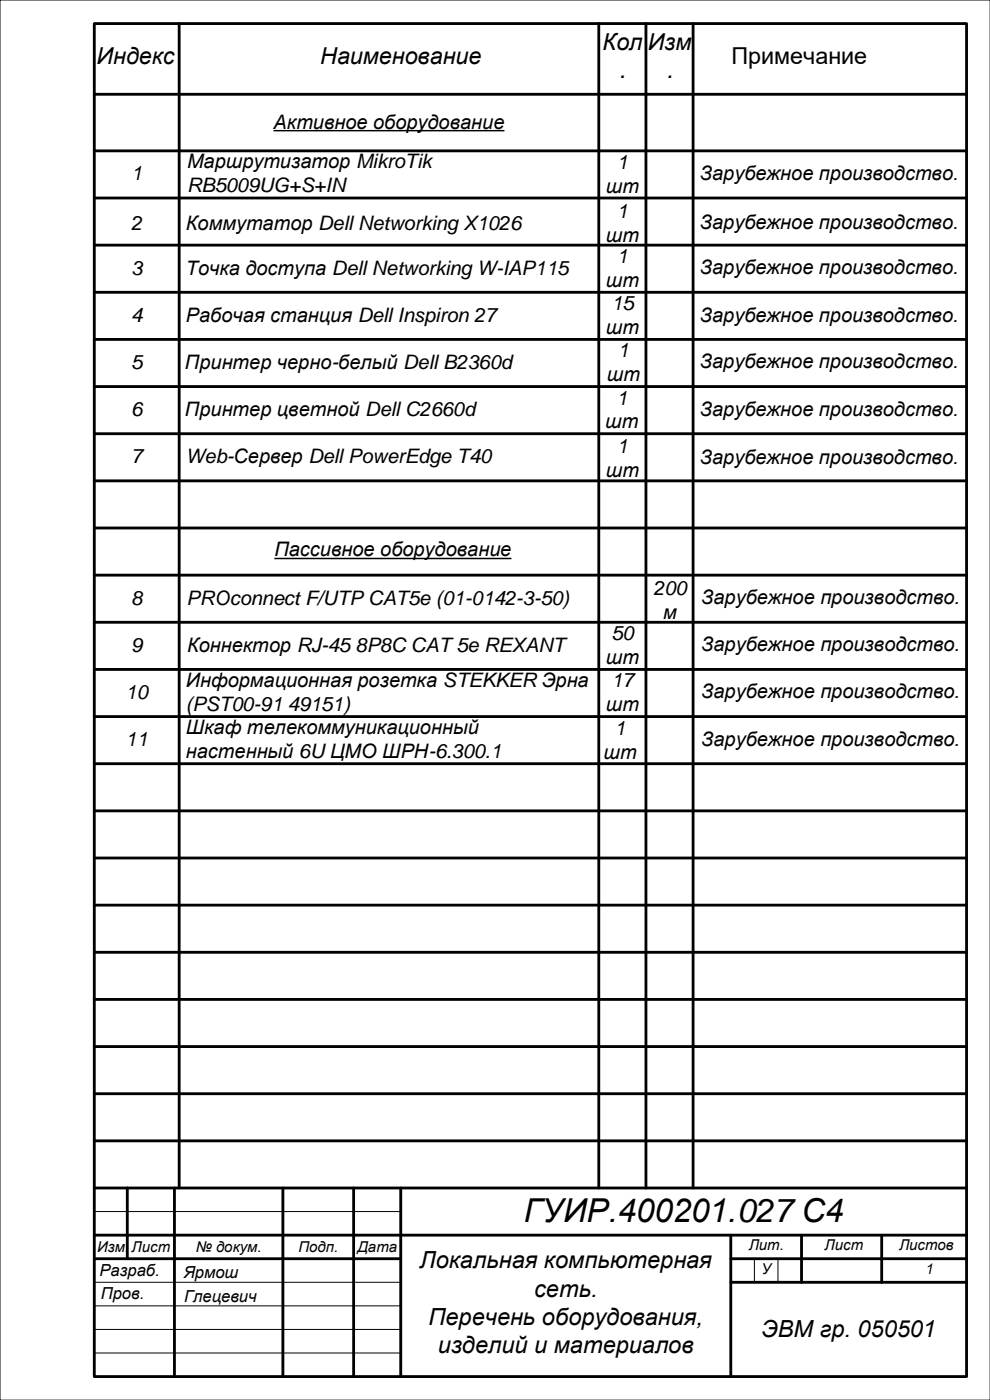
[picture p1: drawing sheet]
<svg xmlns="http://www.w3.org/2000/svg" width="210mm" height="297mm" viewBox="0 0 210 297" stroke-linecap="round" stroke-linejoin="round" font-family="sans-serif">
<defs><g id="words">
<text font-size="7" x="111.1" y="259.1">ГУИР.400201.027С4</text>
<g font-size="5">
<text x="127.8" y="10.5">Кол</text>
<text x="137.4" y="10.5">Изм</text>
<text x="20.5" y="13.5">Индекс</text>
<text x="67.9" y="13.5">Наименование</text>
<text x="131.3" y="16.5">.</text>
<text x="141.3" y="16.5">.</text>
<text x="155.2" y="13.5">Примечание</text>
<text x="89" y="269">Локальная компьютерная</text>
<text x="113.3" y="275">сеть.</text>
<text x="90.9" y="281">Перечень оборудования,</text>
<text x="92.9" y="287">изделий и материалов</text>
<text x="161.5" y="283.5">ЭВМ гр. 050501</text>
</g>
<g font-size="4.2">
<text x="58" y="27.3">Активное оборудование</text>
<text x="39.7" y="35.7">Маршрутизатор MikroTik</text>
<text x="130.9" y="35.8">1</text>
<text x="27.8" y="38.3">1</text>
<text x="39.7" y="40.8">RB5009UG+S+IN</text>
<text x="128.5" y="40.9">шт</text>
<text x="148.4" y="38.3">Зарубежное производство.</text>
<text x="130.9" y="46.3">1</text>
<text x="27.8" y="48.8">2</text>
<text x="39.4" y="48.8">Коммутатор Dell Networking X1026</text>
<text x="128.5" y="51.4">шт</text>
<text x="148.4" y="48.6">Зарубежное производство.</text>
<text x="27.8" y="58.3">3</text>
<text x="39.4" y="58.3">Точка доступа Dell Networking W-IAP115</text>
<text x="130.9" y="55.8">1</text>
<text x="148.4" y="58.1">Зарубежное производство.</text>
<text x="128.5" y="60.9">шт</text>
<text x="129.7" y="65.8">15</text>
<text x="27.8" y="68.3">4</text>
<text x="39.4" y="68.3">Рабочая станция Dell Inspiron 27</text>
<text x="128.5" y="70.9">шт</text>
<text x="148.4" y="68.3">Зарубежное производство.</text>
<text x="131" y="75.8">1</text>
<text x="27.8" y="78.3">5</text>
<text x="39.2" y="78.3">Принтер черно-белый Dell B2360d</text>
<text x="128.7" y="80.9">шт</text>
<text x="148.4" y="78.1">Зарубежное производство.</text>
<text x="27.8" y="88.3">6</text>
<text x="39.2" y="88.3">Принтер цветной Dell C2660d</text>
<text x="130.7" y="85.8">1</text>
<text x="148.4" y="88.3">Зарубежное производство.</text>
<text x="128.4" y="90.9">шт</text>
<text x="27.8" y="98.3">7</text>
<text x="39.4" y="98.3">Web-Сервер Dell PowerEdge T40</text>
<text x="128.5" y="101.1">шт</text>
<text x="130.9" y="96">1</text>
<text x="148.4" y="98.5">Зарубежное производство.</text>
<text x="58.2" y="118">Пассивное оборудование</text>
<text x="27.8" y="128.3">8</text>
<text x="39.5" y="128.3">PROconnect F/UTP CAT5e (01-0142-3-50)</text>
<text x="138.6" y="126.3">200</text>
<text x="140.7" y="131.4">м</text>
<text x="148.7" y="128.1">Зарубежное производство.</text>
<text x="129.7" y="135.8">50</text>
<text x="27.8" y="138.3">9</text>
<text x="39.7" y="138.3">Коннектор RJ-45 8P8C CAT 5e REXANT</text>
<text x="128.5" y="140.9">шт</text>
<text x="148.7" y="138.1">Зарубежное производство.</text>
<text x="26.7" y="148.3">10</text>
<text x="39.4" y="145.8">Информационная розетка STEKKER Эрна</text>
<text x="129.7" y="145.8">17</text>
<text x="148.7" y="148">Зарубежное производство.</text>
<text x="39.4" y="150.8">(PST00-91 49151)</text>
<text x="39.4" y="155.8">Шкаф телекоммуникационный</text>
<text x="128.5" y="150.9">шт</text>
<text x="130.3" y="155.8">1</text>
<text x="26.7" y="158.3">11</text>
<text x="39.4" y="160.8">настенный 6U ЦМО ШРН-6.300.1</text>
<text x="128" y="160.9">шт</text>
<text x="148.7" y="158.1">Зарубежное производство.</text>
</g>
<g font-size="3.5">
<text x="21.1" y="270.7">Разраб.</text>
<text x="21.4" y="275.6">Пров.</text>
<text x="39" y="271.1">Ярмош</text>
<text x="39.1" y="276.1">Глецевич</text>
</g>
<g font-size="3.2">
<text x="20.6" y="265.5">Изм.</text>
<text x="27.9" y="265.5">Лист</text>
<text x="41.5" y="265.5">№ докум.</text>
<text x="63.3" y="265.5">Подп.</text>
<text x="75.8" y="265.5">Дата</text>
<text x="158.8" y="265.3">Лит.</text>
<text x="174.9" y="265.3">Лист</text>
<text x="190.7" y="265.3">Листов</text>
<text x="161.5" y="270.2">У</text>
<text x="196.2" y="270.2">1</text>
</g>
</g></defs>
<path d="M0 0h210v297h-210zM20 257h65M20 272h65M20 277h65M160 267v5M165 267v5M20 282h65M20 287h65" fill="none" stroke="#000" stroke-width=".21"/>
<g fill="none" stroke="#000" stroke-width=".6">
<path d="M20 5h185v287h-185zM20 20h185M38 5v247M127 5v247M137 5v247M147 5v247M20 32h185M20 42h185M20 52h185M20 62h185M20 72h185M20 92h185"/>
<path d="M20 82h185M20 112h185M20 102h185M20 122h185M20 132h185M20 152h185M20 142h185M20 162h185M20 172h185M20 192h185M20 182h185M20 212h185"/>
<path d="M20 202h185M20 222h185M20 232h185M20 252h185M20 242h185M27 252v15M37 252v40M60 252v40M75 252v40M85 252v40M20 262h185M20 267h65"/>
<path d="M155 267h50M155 262v30M155 272h50M170 262v10M187 262v10"/>
</g>
<path d="M58 27.7h49M58.2 118.5h50.3" fill="none" stroke="#000" stroke-width=".31"/>
<use href="#words"/>
</svg>
